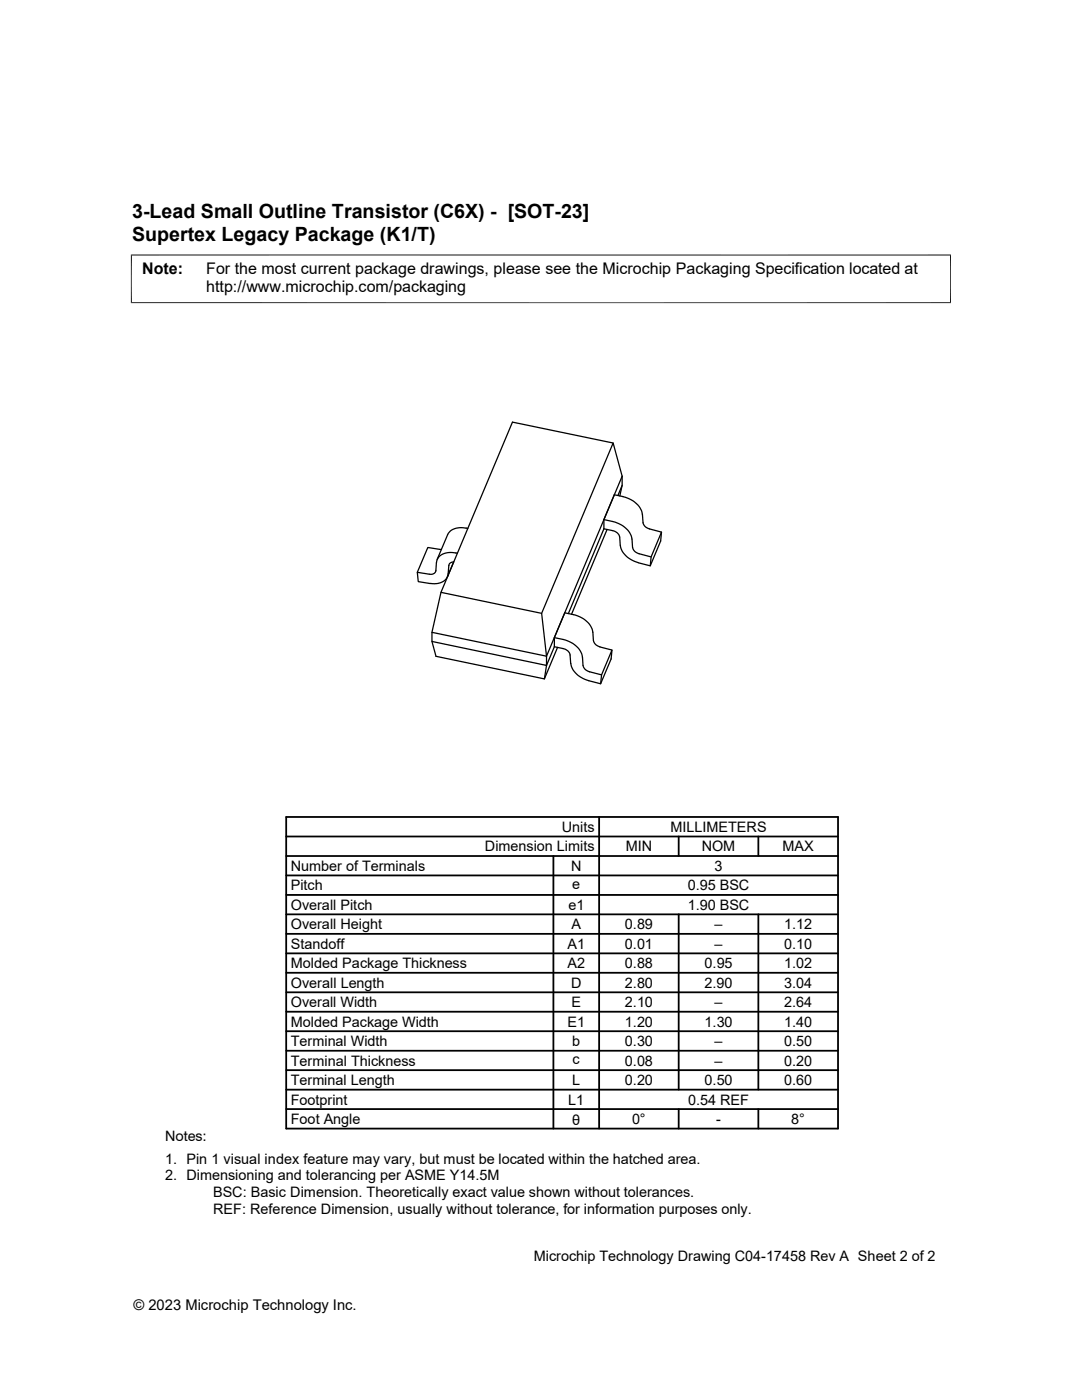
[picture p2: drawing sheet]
<svg xmlns="http://www.w3.org/2000/svg" width="216mm" height="279mm" viewBox="0 0 216 279" stroke-linecap="round" stroke-linejoin="round" font-family="sans-serif">
<defs><g id="words">
<g font-size="3.9">
<text x="26.4" y="43.5">3-Lead Small Outline Transistor (C6X) - [SOT-23]</text>
<text x="26.4" y="48.1">Supertex Legacy Package (K1/T)</text>
</g>
<g font-size="3.2">
<text x="28.4" y="54.7">Note:</text>
<text x="41.1" y="58.3">http://www.microchip.com/packaging</text>
<text x="41.1" y="54.7">For the most current package drawings, please see the Microchip Packaging Specification located at</text>
</g>
<g font-size="2.9">
<text x="112.1" y="166">Units</text>
<text x="133.8" y="166">MILLIMETERS</text>
<text x="58" y="173.8">Number of Terminals</text>
<text x="96.8" y="169.9">Dimension Limits</text>
<text x="113.9" y="173.8">N</text>
<text x="124.9" y="169.9">MIN</text>
<text x="140" y="169.9">NOM</text>
<text x="142.6" y="173.8">3</text>
<text x="156.1" y="169.9">MAX</text>
<text x="58" y="177.7">Pitch</text>
<text x="114.2" y="177.4">e</text>
<text x="137.2" y="177.7">0.95 BSC</text>
<text x="58" y="185.5">Overall Height</text>
<text x="58" y="181.6">Overall Pitch</text>
<text x="113.4" y="181.6">e1</text>
<text x="114" y="185.5">A</text>
<text x="124.7" y="185.5">0.89</text>
<text x="137.2" y="181.6">1.90 BSC</text>
<text x="142.6" y="185.5">–</text>
<text x="156.5" y="185.5">1.12</text>
<text x="58" y="189.3">Standoff</text>
<text x="113.2" y="189.4">A1</text>
<text x="124.7" y="189.3">0.01</text>
<text x="142.6" y="189.3">–</text>
<text x="156.5" y="189.3">0.10</text>
<text x="58" y="197.1">Overall Length</text>
<text x="58" y="193.2">Molded Package Thickness</text>
<text x="113.2" y="193.2">A2</text>
<text x="113.9" y="197.1">D</text>
<text x="124.7" y="193.2">0.88</text>
<text x="124.7" y="197.1">2.80</text>
<text x="140.6" y="197.1">2.90</text>
<text x="140.6" y="193.2">0.95</text>
<text x="156.5" y="193.2">1.02</text>
<text x="156.5" y="197.1">3.04</text>
<text x="58" y="201">Overall Width</text>
<text x="114" y="201">E</text>
<text x="124.7" y="201">2.10</text>
<text x="142.6" y="201">–</text>
<text x="156.5" y="201">2.64</text>
<text x="58" y="208.8">Terminal Width</text>
<text x="58" y="204.9">Molded Package Width</text>
<text x="113.2" y="204.9">E1</text>
<text x="114.2" y="208.8">b</text>
<text x="124.7" y="208.8">0.30</text>
<text x="124.7" y="204.9">1.20</text>
<text x="140.6" y="204.9">1.30</text>
<text x="142.6" y="208.8">–</text>
<text x="156.5" y="204.9">1.40</text>
<text x="156.5" y="208.8">0.50</text>
<text x="58" y="212.7">Terminal Thickness</text>
<text x="114.3" y="212.4">c</text>
<text x="124.7" y="212.7">0.08</text>
<text x="142.6" y="212.7">–</text>
<text x="156.5" y="212.7">0.20</text>
<text x="58" y="220.4">Footprint</text>
<text x="58" y="216.6">Terminal Length</text>
<text x="113.4" y="220.4">L1</text>
<text x="114.2" y="216.6">L</text>
<text x="124.7" y="216.6">0.20</text>
<text x="137.3" y="220.4">0.54 REF</text>
<text x="140.6" y="216.6">0.50</text>
<text x="156.5" y="216.6">0.60</text>
<text x="32.9" y="227.7">Notes:</text>
<text x="58" y="224.3">Foot Angle</text>
<text x="114.2" y="224.5">θ</text>
<text x="126.1" y="224.3">0°</text>
<text x="142.9" y="224.3">-</text>
<text x="157.9" y="224.3">8°</text>
<text x="32.9" y="232.3">1. Pin 1 visual index feature may vary, but must be located within the hatched area.</text>
<text x="32.9" y="235.6">2. Dimensioning and tolerancing per ASME Y14.5M</text>
<text x="42.5" y="238.9">BSC: Basic Dimension. Theoretically exact value shown without tolerances.</text>
<text x="42.5" y="242.2">REF: Reference Dimension, usually without tolerance, for information purposes only.</text>
<text x="106.5" y="251.7">Microchip Technology Drawing C04-17458 Rev A Sheet 2 of 2</text>
<text x="26.6" y="261.3">© 2023 Microchip Technology Inc.</text>
</g>
</g></defs>
<g fill="none" stroke="#000" stroke-width=".25">
<path d="M122.3 88.4l-14.2 34 1 8.6 15-36M124.1 96.9l-.4 2.1M124.1 95l-1.8-6.6-20-4.2-14.3 34M124.1 95v1.9l-.8 2M85.7 114.6l-2.4-.4 .2 1.9 2.3 .4M88.1 109.7l-2.7-.4-2.1 4.9M89.6 112.9l-.2 1.6a2.75 2.75 0 0 1-3.5 1.9M90.5 112.1a.89 .89 0 0 0-.9 .8M91.2 110.4a3.4 3.4 0 0 0-4 1.3l-.2 2.2a1 1 0 0 1-1.3 .7M93.3 105.5a3.4 3.4 0 0 0-4 1.2l-2.1 5M120.5 103.7l1.7 .4a4.7 4.7 0 0 1 3.9 3.5l.1 1.7M120.5 105.5l1.7 .4a1.64 1.64 0 0 1 1.4 1.3"/>
<path d="M120.5 105.5l-7.1 16.9M121.1 105.7l-7.1 16.9M126.2 109.3a1.63 1.63 0 0 0 1.3 1.2l2.4 .6M128.2 102.6a4.8 4.8 0 0 0-3.9-3.5l-1.7-.4-2.1 5v1.8M128.2 102.6l.1 1.7a1.63 1.63 0 0 0 1.3 1.3l2.4 .6-.2 1.8-2 4.9-2.4-.6a4.6 4.6 0 0 1-3.6-3.5l-.1-1.6M132 106.2l-2.1 4.9-.1 1.8M86.2 126.2l22.9 4.8v1.8l-22.9-4.8zM86.2 128l.8 3 21.6 4.5 .5-2.7 1.5-3.7M108.1 122.4l-20.1-4.2-1.8 8M110.6 129.1v-1.8l2.1-5 1.7 .4a4.7 4.7 0 0 1 3.9 3.5l.1 1.6a1.7 1.7 0 0 0 1.3 1.3l2.4 .6-.2 1.8-2.1 5-2.3-.7a4.6 4.6 0 0 1-3.6-3.4l-.2-1.7M110.6 129.1l1.8 .3a1.64 1.64 0 0 1 1.3 1.3M110.6 127.3l1.8 .3a4.7 4.7 0 0 1 3.8 3.5"/>
<path d="M111.3 129.2l-2.7 6.3M116.2 131.1l.1 1.7M116.4 132.8a1.63 1.63 0 0 0 1.2 1.3l2.4 .6M122.1 129.7l-2.1 5-.2 1.8"/>
</g>
<path d="M26.1 50.9h163.7M26.2 50.8v9.7M189.7 50.8v9.7M26.1 60.4h163.7" fill="none" stroke="#000" stroke-width=".2"/>
<g fill="none" stroke="#000" stroke-width=".36">
<path d="M57.1 178.6h110.1M57.1 174.7h110.1M57.1 170.8h110.1M57.1 166.9h110.1M57.1 163h110.1v62.2h-110.1zM110.4 170.8v54.4M119.5 163v62.2M135.4 166.9v3.9M151.3 166.9v3.9M57.1 186.4h110.1M57.1 194.1h110.1M57.1 190.3h110.1"/>
<path d="M57.1 198h110.1M57.1 182.5h110.1M135.4 182.5v35M151.3 182.5v35M57.1 209.7h110.1M57.1 201.9h110.1M57.1 217.5h110.1M57.1 205.8h110.1M57.1 213.6h110.1M57.1 221.3h110.1M135.4 221.3v3.9M151.3 221.3v3.9"/>
</g>
<use href="#words"/>
</svg>
